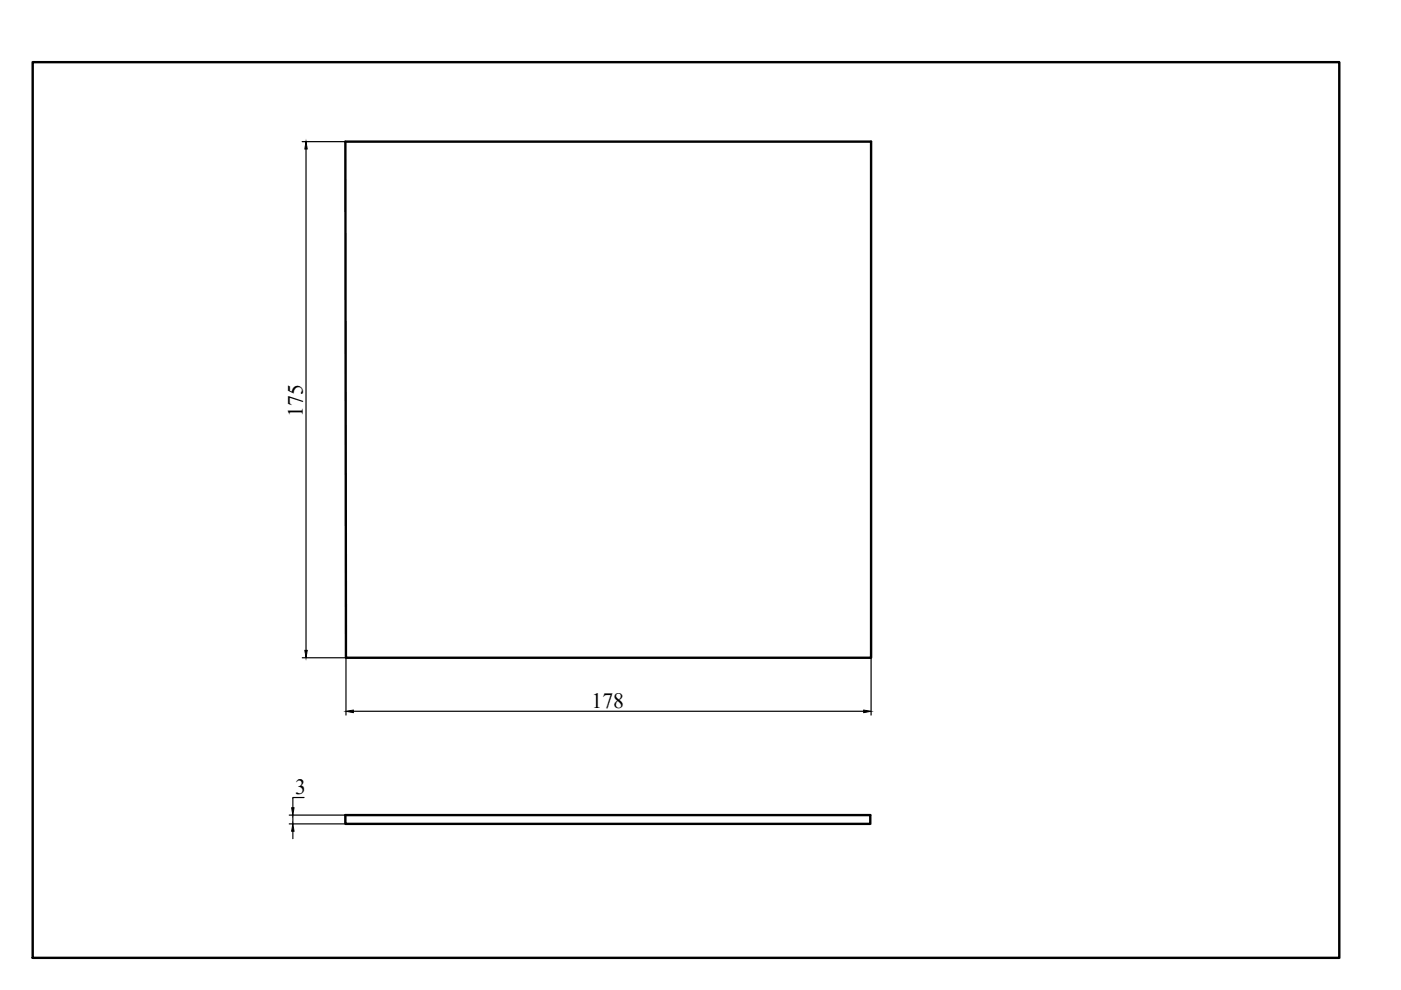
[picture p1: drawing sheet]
<svg xmlns="http://www.w3.org/2000/svg" width="297mm" height="210mm" viewBox="0 0 297 210" stroke-linecap="round" stroke-linejoin="round" font-family="sans-serif">
<defs><g id="words">
<g font-size="4.6">
<text x="64.2" y="88.3" transform="rotate(-90 64.2 88.3)">175</text>
<text x="125.4" y="150.1">178</text>
<text x="62.6" y="168.4">3</text>
</g>
</g></defs>
<!-- layer: BOL -->
<path d="M73.2 30h111.5v109.5h-111.4zM73.2 172.8h111.3v1.9h-111.3z" fill="none" stroke="#000" stroke-width=".51"/>
<!-- layer: TXT -->
<path d="M64.1 30h9.1M64.9 31.6v106.3M64.1 139.5h9.2v12.1M184.7 139.5v12.1M74.9 150.8h108.2M61.3 172.8h11.9M61.3 174.7h11.9M62.1 172.8v1.9M62.1 176.2v1.6M64.5 169.1h-2.4v2.2" fill="none" stroke="#000" stroke-width=".25"/>
<path d="M64.9 30l.2 1.6h-.5zM64.6 137.9h.5l-.2 1.6zM73.3 150.8l1.6-.2v.5zM183.1 150.6l1.6 .2-1.6 .3zM62.1 174.7l.2 1.5h-.5zM61.8 171.3h.5l-.2 1.5z" fill="#000" stroke="#000" stroke-width=".21"/>
<!-- layer: BOX -->
<path d="M6.9 13.2h277.1v189.9h-277.1z" fill="none" stroke="#000" stroke-width=".51"/>
<!-- layer: 0 -->
<path d="M6.9 13.2h277.1v189.9h-277.1z" fill="none" stroke="#000" stroke-width=".21"/>
<use href="#words"/>
</svg>
